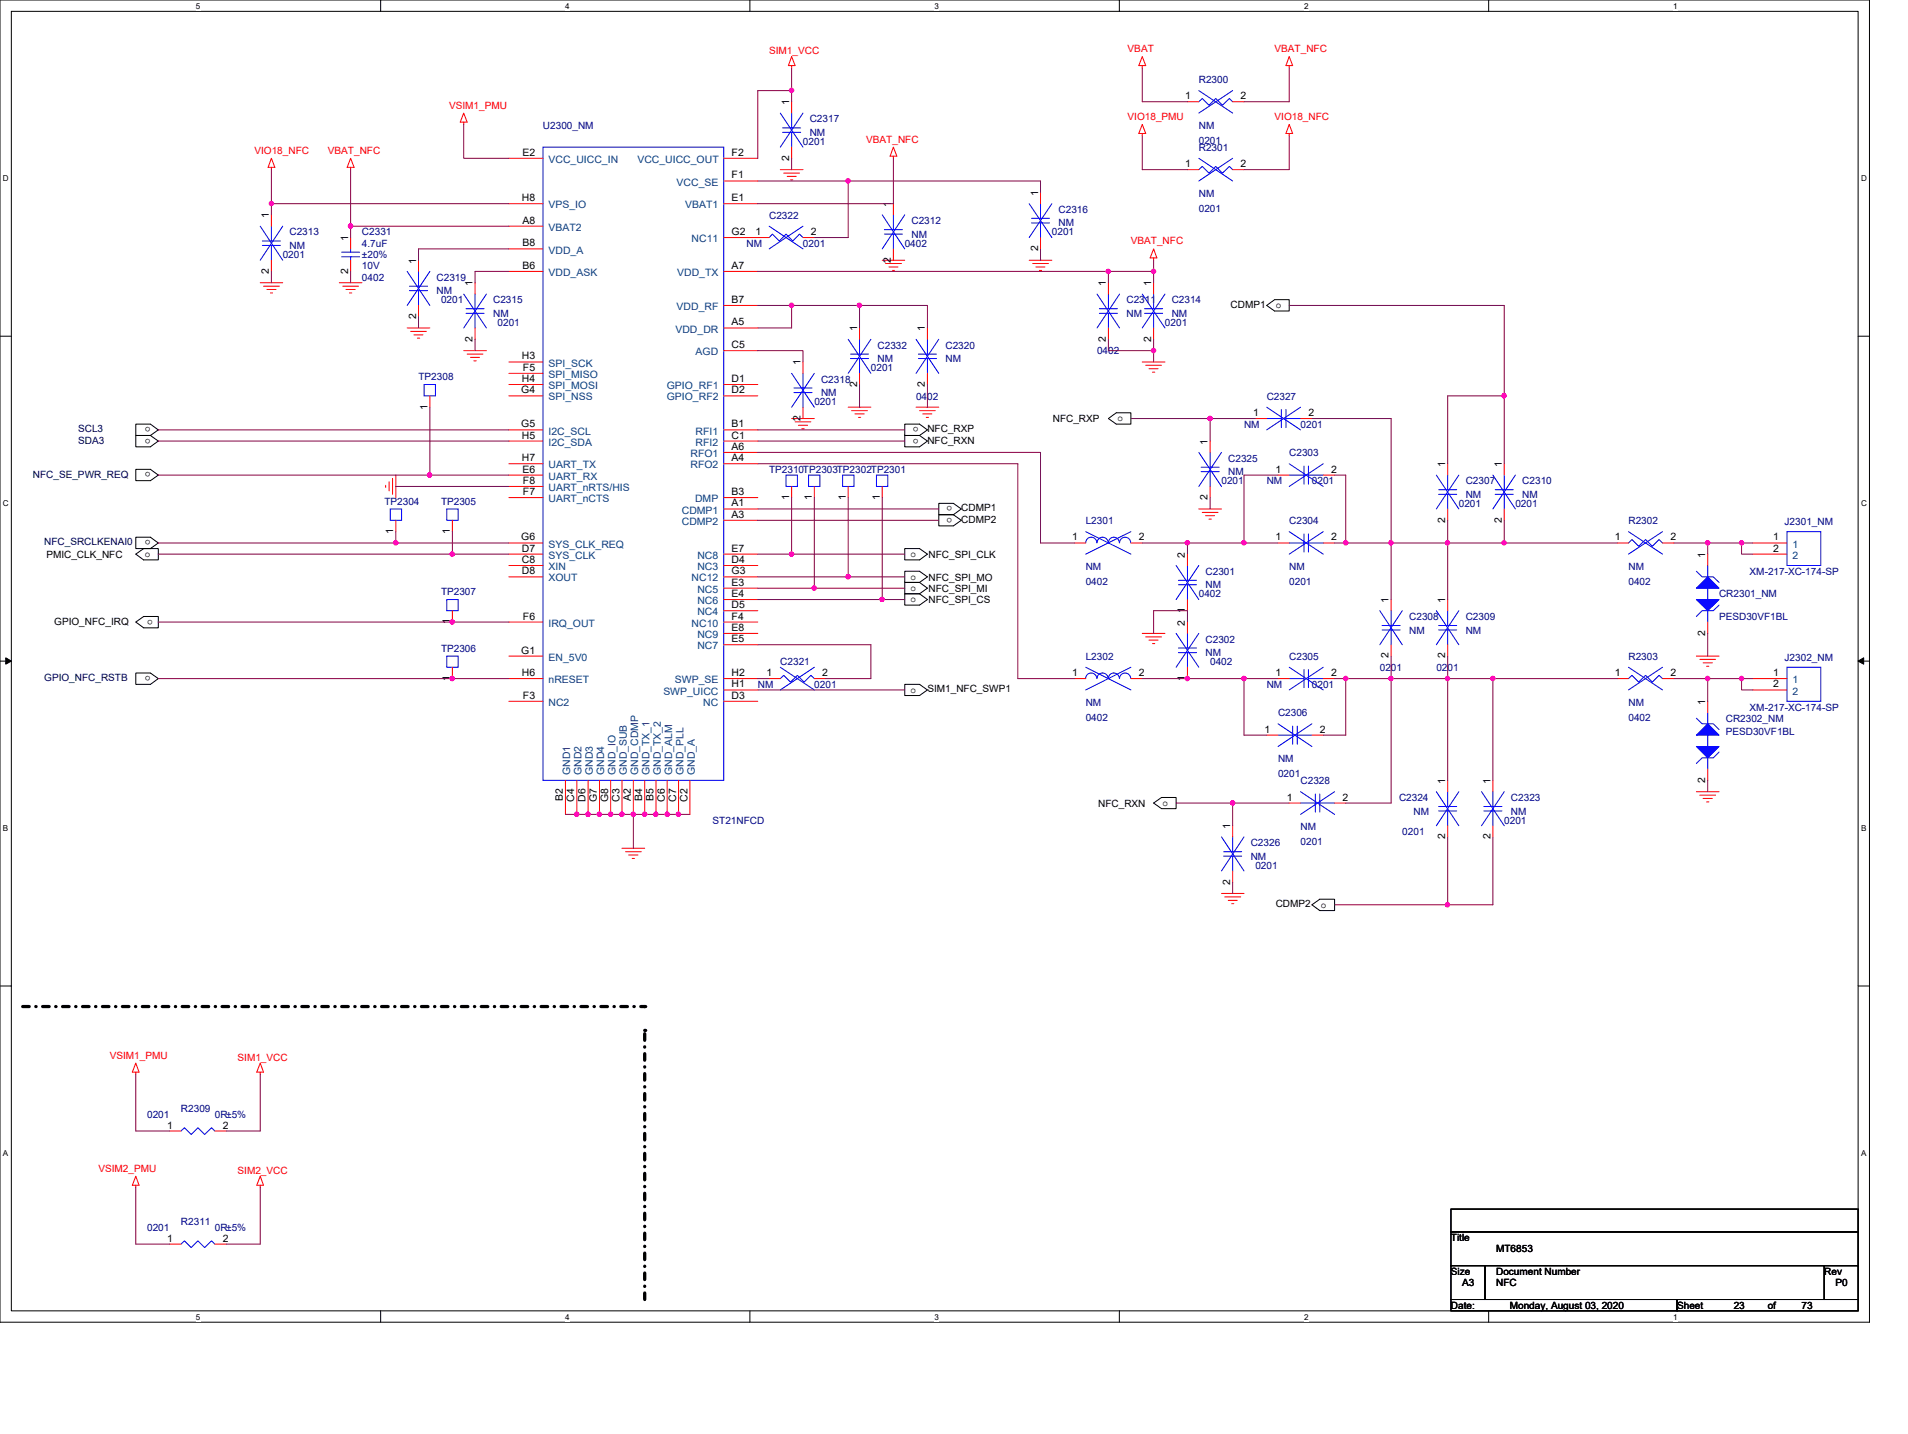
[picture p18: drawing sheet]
<svg xmlns="http://www.w3.org/2000/svg" width="210mm" height="158mm" viewBox="0 0 210 158" stroke-linecap="round" stroke-linejoin="round" font-family="sans-serif">
<defs><g id="words">
<g font-size="1.1" fill="#f00">
<text x="84.6" y="6">SIM1_VCC</text>
<text x="124.1" y="5.8">VBAT</text>
<text x="140.3" y="5.8">VBAT_NFC</text>
<text x="49.4" y="12">VSIM1_PMU</text>
<text x="28" y="17">VIO18_NFC</text>
<text x="36.1" y="17">VBAT_NFC</text>
<text x="95.3" y="15.7">VBAT_NFC</text>
<text x="124.1" y="13.2">VIO18_PMU</text>
<text x="140.3" y="13.2">VIO18_NFC</text>
<text x="124.5" y="26.9">VBAT_NFC</text>
<text x="12.1" y="116.5">VSIM1_PMU</text>
<text x="26.1" y="116.8">SIM1_VCC</text>
<text x="10.8" y="129">VSIM2_PMU</text>
<text x="26.1" y="129.2">SIM2_VCC</text>
</g>
<g font-size="1.1">
<text x="86.8" y="11.6" transform="rotate(-90 86.8 11.6)">1</text>
<text x="130.4" y="10.9">1</text>
<text x="136.5" y="10.9">2</text>
<text x="57.5" y="17.1">E2</text>
<text x="80.5" y="17.1">F2</text>
<text x="86.8" y="17.7" transform="rotate(-90 86.8 17.7)">2</text>
<text x="57.4" y="22.1">H8</text>
<text x="80.5" y="22.1">E1</text>
<text x="80.5" y="19.6">F1</text>
<text x="98" y="22.8" transform="rotate(-90 98 22.8)">1</text>
<text x="114.2" y="21.5" transform="rotate(-90 114.2 21.5)">1</text>
<text x="130.4" y="18.4">1</text>
<text x="136.5" y="18.4">2</text>
<text x="29.6" y="24" transform="rotate(-90 29.6 24)">1</text>
<text x="38.3" y="26.5" transform="rotate(-90 38.3 26.5)">1</text>
<text x="45.8" y="29" transform="rotate(-90 45.8 29)">1</text>
<text x="57.5" y="24.6">A8</text>
<text x="57.5" y="29.6">B6</text>
<text x="57.5" y="27.1">B8</text>
<text x="80.5" y="25.9">G2</text>
<text x="80.5" y="29.6">A7</text>
<text x="83.1" y="25.9">1</text>
<text x="89.2" y="25.9">2</text>
<text x="98" y="28.9" transform="rotate(-90 98 28.9)">2</text>
<text x="114.2" y="27.6" transform="rotate(-90 114.2 27.6)">2</text>
<text x="29.6" y="30.1" transform="rotate(-90 29.6 30.1)">2</text>
<text x="38.3" y="30.1" transform="rotate(-90 38.3 30.1)">2</text>
<text x="45.8" y="35.1" transform="rotate(-90 45.8 35.1)">2</text>
<text x="52" y="31.5" transform="rotate(-90 52 31.5)">1</text>
<text x="80.5" y="35.8">A5</text>
<text x="80.5" y="33.3">B7</text>
<text x="121.7" y="31.5" transform="rotate(-90 121.7 31.5)">1</text>
<text x="126.7" y="31.5" transform="rotate(-90 126.7 31.5)">1</text>
<text x="135.4" y="33.9">CDMP1</text>
<text x="140.4" y="33.9">o</text>
<text x="52" y="37.6" transform="rotate(-90 52 37.6)">2</text>
<text x="57.4" y="39.6">H3</text>
<text x="57.6" y="40.8">F5</text>
<text x="80.5" y="38.3">C5</text>
<text x="88.1" y="40.2" transform="rotate(-90 88.1 40.2)">1</text>
<text x="94.3" y="36.5" transform="rotate(-90 94.3 36.5)">1</text>
<text x="101.8" y="36.5" transform="rotate(-90 101.8 36.5)">1</text>
<text x="121.7" y="37.6" transform="rotate(-90 121.7 37.6)">2</text>
<text x="126.7" y="37.6" transform="rotate(-90 126.7 37.6)">2</text>
<text x="16.6" y="47" transform="rotate(-180 16.6 47)">o</text>
<text x="47" y="45.1" transform="rotate(-90 47 45.1)">1</text>
<text x="57.4" y="43.3">G4</text>
<text x="57.4" y="47">G5</text>
<text x="57.4" y="42">H4</text>
<text x="80.5" y="47">B1</text>
<text x="80.5" y="42">D1</text>
<text x="80.5" y="43.3">D2</text>
<text x="88.1" y="46.3" transform="rotate(-90 88.1 46.3)">2</text>
<text x="94.3" y="42.6" transform="rotate(-90 94.3 42.6)">2</text>
<text x="101.1" y="47" transform="rotate(-180 101.1 47)">o</text>
<text x="101.8" y="42.6" transform="rotate(-90 101.8 42.6)">2</text>
<text x="102.1" y="47.6">NFC_RXP</text>
<text x="115.9" y="46.4">NFC_RXP</text>
<text x="123" y="46.3">o</text>
<text x="137.9" y="45.8">1</text>
<text x="144" y="45.8">2</text>
<text x="16.6" y="48.3" transform="rotate(-180 16.6 48.3)">o</text>
<text x="16.6" y="52" transform="rotate(-180 16.6 52)">o</text>
<text x="57.4" y="48.3">H5</text>
<text x="57.4" y="50.8">H7</text>
<text x="57.5" y="52">E6</text>
<text x="57.6" y="53.3">F8</text>
<text x="80.5" y="48.3">C1</text>
<text x="80.5" y="50.8">A4</text>
<text x="80.5" y="49.5">A6</text>
<text x="101.1" y="48.3" transform="rotate(-180 101.1 48.3)">o</text>
<text x="102.1" y="48.8">NFC_RXN</text>
<text x="132.9" y="48.9" transform="rotate(-90 132.9 48.9)">1</text>
<text x="140.4" y="52">1</text>
<text x="146.5" y="52">2</text>
<text x="159" y="51.4" transform="rotate(-90 159 51.4)">1</text>
<text x="165.3" y="51.4" transform="rotate(-90 165.3 51.4)">1</text>
<text x="16.6" y="59.5" transform="rotate(-180 16.6 59.5)">o</text>
<text x="43.3" y="58.8" transform="rotate(-90 43.3 58.8)">1</text>
<text x="49.5" y="58.8" transform="rotate(-90 49.5 58.8)">1</text>
<text x="57.4" y="59.5">G6</text>
<text x="57.6" y="54.5">F7</text>
<text x="80.5" y="54.5">B3</text>
<text x="80.5" y="55.7">A1</text>
<text x="80.5" y="57">A3</text>
<text x="86.8" y="55" transform="rotate(-90 86.8 55)">1</text>
<text x="89.3" y="55" transform="rotate(-90 89.3 55)">1</text>
<text x="93.1" y="55" transform="rotate(-90 93.1 55)">1</text>
<text x="96.8" y="55" transform="rotate(-90 96.8 55)">1</text>
<text x="104.8" y="55.7" transform="rotate(-180 104.8 55.7)">o</text>
<text x="104.8" y="57" transform="rotate(-180 104.8 57)">o</text>
<text x="105.8" y="56.3">CDMP1</text>
<text x="105.8" y="57.5">CDMP2</text>
<text x="118" y="59.5">1</text>
<text x="125.3" y="59.5">2</text>
<text x="132.9" y="55" transform="rotate(-90 132.9 55)">2</text>
<text x="140.4" y="59.5">1</text>
<text x="146.5" y="59.5">2</text>
<text x="159" y="57.5" transform="rotate(-90 159 57.5)">2</text>
<text x="165.3" y="57.5" transform="rotate(-90 165.3 57.5)">2</text>
<text x="177.7" y="59.5">1</text>
<text x="183.8" y="59.5">2</text>
<text x="195.2" y="59.5">1</text>
<text x="5.1" y="61.4">PMIC_CLK_NFC</text>
<text x="15.9" y="61.3">o</text>
<text x="57.4" y="62">C8</text>
<text x="57.4" y="60.7">D7</text>
<text x="57.4" y="63.2">D8</text>
<text x="80.5" y="62">D4</text>
<text x="80.5" y="64.5">E3</text>
<text x="80.5" y="65.7">E4</text>
<text x="80.5" y="60.7">E7</text>
<text x="80.5" y="63.2">G3</text>
<text x="100.2" y="61.3">o</text>
<text x="100.2" y="65">o</text>
<text x="100.2" y="63.8">o</text>
<text x="102.2" y="61.4">NFC_SPI_CLK</text>
<text x="102.2" y="65.1">NFC_SPI_MI</text>
<text x="102.2" y="63.9">NFC_SPI_MO</text>
<text x="130.4" y="61.4" transform="rotate(-90 130.4 61.4)">2</text>
<text x="187.7" y="61.4" transform="rotate(-90 187.7 61.4)">1</text>
<text x="195.2" y="60.7">2</text>
<text x="6" y="68.7">GPIO_NFC_IRQ</text>
<text x="16.8" y="68.2" transform="rotate(-180 16.8 68.2)">o</text>
<text x="49.5" y="68.7" transform="rotate(-90 49.5 68.7)">1</text>
<text x="57.4" y="71.9">G1</text>
<text x="57.6" y="68.2">F6</text>
<text x="80.5" y="66.9">D5</text>
<text x="80.5" y="70.7">E5</text>
<text x="80.5" y="69.4">E8</text>
<text x="80.5" y="68.2">F4</text>
<text x="100.2" y="66.3">o</text>
<text x="102.2" y="66.4">NFC_SPI_CS</text>
<text x="130.4" y="68.8" transform="rotate(-90 130.4 68.8)">2</text>
<text x="130.4" y="67.5" transform="rotate(-90 130.4 67.5)">1</text>
<text x="152.8" y="66.3" transform="rotate(-90 152.8 66.3)">1</text>
<text x="159" y="66.3" transform="rotate(-90 159 66.3)">1</text>
<text x="187.7" y="70" transform="rotate(-90 187.7 70)">2</text>
<text x="16.6" y="74.4" transform="rotate(-180 16.6 74.4)">o</text>
<text x="49.5" y="74.9" transform="rotate(-90 49.5 74.9)">1</text>
<text x="57.4" y="74.4">H6</text>
<text x="57.6" y="76.9">F3</text>
<text x="80.5" y="76.9">D3</text>
<text x="80.5" y="75.6">H1</text>
<text x="80.5" y="74.4">H2</text>
<text x="84.4" y="74.4">1</text>
<text x="90.5" y="74.4">2</text>
<text x="100.2" y="76.2">o</text>
<text x="102.1" y="76.2">SIM1_NFC_SWP1</text>
<text x="118" y="74.4">1</text>
<text x="125.3" y="74.4">2</text>
<text x="130.4" y="74.9" transform="rotate(-90 130.4 74.9)">1</text>
<text x="140.4" y="74.4">1</text>
<text x="146.5" y="74.4">2</text>
<text x="152.8" y="72.5" transform="rotate(-90 152.8 72.5)">2</text>
<text x="159" y="72.5" transform="rotate(-90 159 72.5)">2</text>
<text x="177.7" y="74.4">1</text>
<text x="183.8" y="74.4">2</text>
<text x="187.7" y="77.6" transform="rotate(-90 187.7 77.6)">1</text>
<text x="195.2" y="74.4">1</text>
<text x="195.2" y="75.6">2</text>
<text x="139.1" y="80.6">1</text>
<text x="145.2" y="80.6">2</text>
<text x="62" y="88.1" transform="rotate(-90 62 88.1)">B2</text>
<text x="63.2" y="88.2" transform="rotate(-90 63.2 88.2)">C4</text>
<text x="64.5" y="88.2" transform="rotate(-90 64.5 88.2)">D6</text>
<text x="65.7" y="88.3" transform="rotate(-90 65.7 88.3)">G7</text>
<text x="66.9" y="88.3" transform="rotate(-90 66.9 88.3)">G8</text>
<text x="68.2" y="88.2" transform="rotate(-90 68.2 88.2)">C3</text>
<text x="69.4" y="88.1" transform="rotate(-90 69.4 88.1)">A2</text>
<text x="70.7" y="88.1" transform="rotate(-90 70.7 88.1)">B4</text>
<text x="71.9" y="88.1" transform="rotate(-90 71.9 88.1)">B5</text>
<text x="73.2" y="88.2" transform="rotate(-90 73.2 88.2)">C6</text>
<text x="74.4" y="88.2" transform="rotate(-90 74.4 88.2)">C7</text>
<text x="75.6" y="88.2" transform="rotate(-90 75.6 88.2)">C2</text>
<text x="120.9" y="88.8">NFC_RXN</text>
<text x="128" y="88.7">o</text>
<text x="141.6" y="88.1">1</text>
<text x="147.7" y="88.1">2</text>
<text x="159" y="86.3" transform="rotate(-90 159 86.3)">1</text>
<text x="164" y="86.3" transform="rotate(-90 164 86.3)">1</text>
<text x="187.7" y="86.1" transform="rotate(-90 187.7 86.1)">2</text>
<text x="135.4" y="91.2" transform="rotate(-90 135.4 91.2)">1</text>
<text x="159" y="92.4" transform="rotate(-90 159 92.4)">2</text>
<text x="164" y="92.4" transform="rotate(-90 164 92.4)">2</text>
<text x="135.4" y="97.3" transform="rotate(-90 135.4 97.3)">2</text>
<text x="140.4" y="99.8">CDMP2</text>
<text x="145.4" y="99.9">o</text>
<text x="18.4" y="124.2">1</text>
<text x="24.5" y="124.2">2</text>
<text x="18.4" y="136.6">1</text>
<text x="24.5" y="136.6">2</text>
<text x="159.7" y="136.6">Title</text>
<text x="164.7" y="137.8">MT6853</text>
<text x="159.7" y="140.3">Size</text>
<text x="160.9" y="141.5">A3</text>
<text x="164.7" y="140.3">Document Number</text>
<text x="164.7" y="141.5">NFC</text>
<text x="200.8" y="140.3">Rev</text>
<text x="202" y="141.5">P0</text>
<text x="159.7" y="144">Date:</text>
<text x="166.2" y="144">Monday, August 03, 2020</text>
<text x="184.6" y="144">Sheet</text>
<text x="190.8" y="144">23</text>
<text x="194.5" y="144">of</text>
<text x="198.3" y="144">73</text>
</g>
<g font-size="1.1" fill="#000080">
<text x="131.9" y="9.1">R2300</text>
<text x="59.8" y="14.2">U2300_NM</text>
<text x="88.4" y="16">0201</text>
<text x="89.1" y="13.5">C2317</text>
<text x="89.1" y="15">NM</text>
<text x="131.9" y="14.2">NM</text>
<text x="131.9" y="15.8">0201</text>
<text x="131.9" y="16.6">R2301</text>
<text x="116.5" y="23.4">C2316</text>
<text x="131.9" y="21.7">NM</text>
<text x="131.9" y="23.3">0201</text>
<text x="31.1" y="28.4">0201</text>
<text x="31.9" y="25.9">C2313</text>
<text x="31.9" y="27.4">NM</text>
<text x="39.8" y="25.9">C2331</text>
<text x="39.8" y="27.2">4.7uF</text>
<text x="39.8" y="29.7">10V</text>
<text x="39.8" y="28.4">±20%</text>
<text x="82.1" y="27.2">NM</text>
<text x="84.6" y="24">C2322</text>
<text x="88.4" y="27.2">0201</text>
<text x="99.6" y="27.2">0402</text>
<text x="100.3" y="24.7">C2312</text>
<text x="100.3" y="26.2">NM</text>
<text x="115.8" y="25.9">0201</text>
<text x="116.5" y="24.9">NM</text>
<text x="39.8" y="30.9">0402</text>
<text x="48" y="30.9">C2319</text>
<text x="48" y="32.4">NM</text>
<text x="48.5" y="33.4">0201</text>
<text x="54.3" y="33.4">C2315</text>
<text x="54.3" y="34.9">NM</text>
<text x="54.8" y="35.9">0201</text>
<text x="124" y="33.4">C2311</text>
<text x="124" y="34.9">NM</text>
<text x="128.2" y="35.9">0201</text>
<text x="128.9" y="33.4">C2314</text>
<text x="128.9" y="34.9">NM</text>
<text x="46.1" y="41.8">TP2308</text>
<text x="95.8" y="40.9">0201</text>
<text x="96.6" y="38.4">C2332</text>
<text x="96.6" y="39.9">NM</text>
<text x="104.1" y="38.4">C2320</text>
<text x="104.1" y="39.9">NM</text>
<text x="120.7" y="39">0402</text>
<text x="89.6" y="44.6">0201</text>
<text x="90.4" y="42.1">C2318</text>
<text x="90.4" y="43.6">NM</text>
<text x="100.8" y="44">0402</text>
<text x="136.9" y="47.1">NM</text>
<text x="139.4" y="44">C2327</text>
<text x="143.1" y="47.1">0201</text>
<text x="84.6" y="52">TP2310TP2303TP2302TP2301</text>
<text x="134.4" y="53.3">0201</text>
<text x="135.2" y="50.8">C2325</text>
<text x="135.2" y="52.3">NM</text>
<text x="139.4" y="53.3">NM</text>
<text x="141.9" y="50.2">C2303</text>
<text x="144.4" y="53.3">0201</text>
<text x="161.3" y="53.3">C2307</text>
<text x="167.5" y="53.3">C2310</text>
<text x="42.3" y="55.5">TP2304</text>
<text x="48.5" y="55.5">TP2305</text>
<text x="119.5" y="57.7">L2301</text>
<text x="141.9" y="57.7">C2304</text>
<text x="160.5" y="55.8">0201</text>
<text x="161.3" y="54.8">NM</text>
<text x="166.8" y="55.8">0201</text>
<text x="167.5" y="54.8">NM</text>
<text x="179.2" y="57.7">R2302</text>
<text x="196.4" y="57.8">J2301_NM</text>
<text x="48.5" y="65.5">TP2307</text>
<text x="119.5" y="62.8">NM</text>
<text x="119.5" y="64.4">0402</text>
<text x="131.9" y="65.7">0402</text>
<text x="132.7" y="63.2">C2301</text>
<text x="132.7" y="64.7">NM</text>
<text x="141.9" y="62.8">NM</text>
<text x="141.9" y="64.4">0201</text>
<text x="179.2" y="62.8">NM</text>
<text x="179.2" y="64.4">0402</text>
<text x="189.2" y="65.7">CR2301_NM</text>
<text x="192.6" y="63.2">XM-217-XC-174-SP</text>
<text x="48.5" y="71.7">TP2306</text>
<text x="132.7" y="70.7">C2302</text>
<text x="155.1" y="68.2">C2308</text>
<text x="155.1" y="69.7">NM</text>
<text x="161.3" y="68.2">C2309</text>
<text x="161.3" y="69.7">NM</text>
<text x="189.2" y="68.2">PESD30VF1BL</text>
<text x="83.4" y="75.7">NM</text>
<text x="85.9" y="73.2">C2321</text>
<text x="89.6" y="75.7">0201</text>
<text x="119.5" y="72.6">L2302</text>
<text x="119.5" y="77.7">NM</text>
<text x="132.7" y="72.2">NM</text>
<text x="133.2" y="73.2">0402</text>
<text x="139.4" y="75.7">NM</text>
<text x="141.9" y="72.6">C2305</text>
<text x="144.4" y="75.7">0201</text>
<text x="151.8" y="73.8">0201</text>
<text x="158.1" y="73.8">0201</text>
<text x="179.2" y="72.6">R2303</text>
<text x="179.2" y="77.7">NM</text>
<text x="196.4" y="72.7">J2302_NM</text>
<text x="119.5" y="79.3">0402</text>
<text x="140.7" y="78.8">C2306</text>
<text x="140.7" y="83.9">NM</text>
<text x="179.2" y="79.3">0402</text>
<text x="189.9" y="79.4">CR2302_NM</text>
<text x="189.9" y="80.9">PESD30VF1BL</text>
<text x="192.6" y="78.2">XM-217-XC-174-SP</text>
<text x="140.7" y="85.5">0201</text>
<text x="143.1" y="86.3">C2328</text>
<text x="154" y="88.1">C2324</text>
<text x="155.6" y="89.6">NM</text>
<text x="166.3" y="88.1">C2323</text>
<text x="166.3" y="89.6">NM</text>
<text x="78.4" y="90.6">ST21NFCD</text>
<text x="137.6" y="93.1">C2326</text>
<text x="137.6" y="94.6">NM</text>
<text x="138.2" y="95.6">0201</text>
<text x="143.1" y="91.4">NM</text>
<text x="143.1" y="93">0201</text>
<text x="154.3" y="91.9">0201</text>
<text x="165.5" y="90.6">0201</text>
<text x="16.2" y="123">0201</text>
<text x="19.9" y="122.4">R2309</text>
<text x="23.6" y="123">0R±5%</text>
<text x="16.2" y="135.4">0201</text>
<text x="19.9" y="134.8">R2311</text>
<text x="23.6" y="135.4">0R±5%</text>
</g>
<g font-size="1.1" fill="#004080">
<text x="60.4" y="17.9">VCC_UICC_IN</text>
<text x="70.1" y="17.9">VCC_UICC_OUT</text>
<text x="60.4" y="22.9">VPS_IO</text>
<text x="74.5" y="20.4">VCC_SE</text>
<text x="75.4" y="22.9">VBAT1</text>
<text x="60.4" y="25.4">VBAT2</text>
<text x="60.4" y="27.9">VDD_A</text>
<text x="76.1" y="26.6">NC11</text>
<text x="60.4" y="30.4">VDD_ASK</text>
<text x="74.5" y="34.1">VDD_RF</text>
<text x="74.5" y="30.4">VDD_TX</text>
<text x="60.4" y="41.6">SPI_MISO</text>
<text x="60.4" y="40.3">SPI_SCK</text>
<text x="74.3" y="36.6">VDD_DR</text>
<text x="76.6" y="39.1">AGD</text>
<text x="60.4" y="44.1">SPI_NSS</text>
<text x="60.4" y="47.8">I2C_SCL</text>
<text x="60.4" y="42.8">SPI_MOSI</text>
<text x="73.4" y="42.8">GPIO_RF1</text>
<text x="73.4" y="44.1">GPIO_RF2</text>
<text x="76.6" y="47.8">RFI1</text>
<text x="60.4" y="52.8">UART_RX</text>
<text x="60.4" y="49">I2C_SDA</text>
<text x="60.4" y="51.5">UART_TX</text>
<text x="76" y="51.5">RFO2</text>
<text x="76" y="50.3">RFO1</text>
<text x="76.6" y="49">RFI2</text>
<text x="60.4" y="55.3">UART_nCTS</text>
<text x="60.4" y="54">UART_nRTS/HIS</text>
<text x="75" y="56.5">CDMP1</text>
<text x="75" y="57.8">CDMP2</text>
<text x="76.5" y="55.3">DMP</text>
<text x="60.4" y="62.7">XIN</text>
<text x="60.4" y="61.5">SYS_CLK</text>
<text x="60.4" y="64">XOUT</text>
<text x="60.4" y="60.3">SYS_CLK_REQ</text>
<text x="76.1" y="64">NC12</text>
<text x="76.8" y="62.7">NC3</text>
<text x="76.8" y="65.2">NC5</text>
<text x="76.8" y="61.5">NC8</text>
<text x="197.3" y="60.3">1</text>
<text x="197.3" y="61.5">2</text>
<text x="60.4" y="69">IRQ_OUT</text>
<text x="76.1" y="69">NC10</text>
<text x="76.8" y="67.7">NC4</text>
<text x="76.8" y="66.5">NC6</text>
<text x="76.8" y="71.5">NC7</text>
<text x="76.8" y="70.2">NC9</text>
<text x="60.4" y="77.7">NC2</text>
<text x="60.4" y="72.7">EN_5V0</text>
<text x="60.4" y="75.2">nRESET</text>
<text x="73" y="76.4">SWP_UICC</text>
<text x="74.3" y="75.2">SWP_SE</text>
<text x="77.4" y="77.7">NC</text>
<text x="197.3" y="75.2">1</text>
<text x="197.3" y="76.4">2</text>
<text x="62.8" y="85.3" transform="rotate(-90 62.8 85.3)">GND1</text>
<text x="64" y="85.3" transform="rotate(-90 64 85.3)">GND2</text>
<text x="65.3" y="85.3" transform="rotate(-90 65.3 85.3)">GND3</text>
<text x="66.5" y="85.3" transform="rotate(-90 66.5 85.3)">GND4</text>
<text x="67.7" y="85.3" transform="rotate(-90 67.7 85.3)">GND_IO</text>
<text x="69" y="85.3" transform="rotate(-90 69 85.3)">GND_SUB</text>
<text x="70.2" y="85.3" transform="rotate(-90 70.2 85.3)">GND_CDMP</text>
<text x="71.5" y="85.3" transform="rotate(-90 71.5 85.3)">GND_TX_1</text>
<text x="72.7" y="85.3" transform="rotate(-90 72.7 85.3)">GND_TX_2</text>
<text x="74" y="85.3" transform="rotate(-90 74 85.3)">GND_ALM</text>
<text x="75.2" y="85.3" transform="rotate(-90 75.2 85.3)">GND_PLL</text>
<text x="76.5" y="85.3" transform="rotate(-90 76.5 85.3)">GND_A</text>
</g>
<g font-size="1.1" fill="#000040">
<text x="8.6" y="47.6">SCL3</text>
<text x="3.6" y="52.6">NFC_SE_PWR_REQ</text>
<text x="8.6" y="48.8">SDA3</text>
<text x="4.9" y="60">NFC_SRCLKENAI0</text>
<text x="4.9" y="75">GPIO_NFC_RSTB</text>
</g>
<g font-size=".9">
<text x="21.6" y="1">5</text>
<text x="62.2" y="1">4</text>
<text x="102.8" y="1">3</text>
<text x="143.5" y="1">2</text>
<text x="184.1" y="1">1</text>
<text x=".3" y="19.9">D</text>
<text x="204.8" y="19.9">D</text>
<text x=".3" y="55.7">C</text>
<text x="204.8" y="55.7">C</text>
<text x=".3" y="91.4">B</text>
<text x="204.8" y="91.4">B</text>
<text x=".3" y="127.2">A</text>
<text x="204.8" y="127.2">A</text>
<text x="21.6" y="145.2">5</text>
<text x="62.2" y="145.2">4</text>
<text x="102.8" y="145.2">3</text>
<text x="143.5" y="145.2">2</text>
<text x="184.1" y="145.2">1</text>
</g>
</g></defs>
<path d="M0 0h205.7v145.5h-205.7zM1.2 1.2h203.3v143.1h-203.3z" fill="none" stroke="#000" stroke-width=".11"/>
<g fill="#fff">
<path d="M21.6 .1h.5v1h-.5z"/>
<path d="M21.6 144.4h.5v1h-.5z"/>
</g>
<path d="M41.9 0v1.2M41.9 144.3v1.2" fill="none" stroke="#000" stroke-width=".11"/>
<g fill="#fff">
<path d="M62.2 .1h.5v1h-.5z"/>
<path d="M62.2 144.4h.5v1h-.5z"/>
</g>
<path d="M82.5 0v1.2M82.5 144.3v1.2" fill="none" stroke="#000" stroke-width=".11"/>
<g fill="#fff">
<path d="M102.8 .1h.5v1h-.5z"/>
<path d="M102.8 144.4h.5v1h-.5z"/>
</g>
<path d="M123.2 0v1.2M123.2 144.3v1.2" fill="none" stroke="#000" stroke-width=".11"/>
<g fill="#fff">
<path d="M143.5 .1h.5v1h-.5z"/>
<path d="M143.5 144.4h.5v1h-.5z"/>
</g>
<path d="M163.8 0v1.2M163.8 144.3v1.2" fill="none" stroke="#000" stroke-width=".11"/>
<g fill="#fff">
<path d="M184.1 .1h.5v1h-.5z"/>
<path d="M184.1 144.4h.5v1h-.5z"/>
<path d="M.3 19.1h.7v1h-.7z"/>
<path d="M204.8 19.1h.6v1h-.6z"/>
<path d="M.3 54.9h.7v1h-.7z"/>
<path d="M204.8 54.9h.6v1h-.6z"/>
</g>
<path d="M0 37h1.2M204.5 37h1.2" fill="none" stroke="#000" stroke-width=".11"/>
<g fill="#fff">
<path d="M.3 90.6h.6v1h-.6z"/>
<path d="M204.8 90.6h.6v1h-.6z"/>
</g>
<path d="M0 72.7h1.2M204.5 72.7h1.2" fill="none" stroke="#000" stroke-width=".11"/>
<path d="M.6 72.4l.6 .3-.6 .4zM204.5 72.7l.6-.3v.7z" fill="#000" stroke="#000" stroke-width=".11"/>
<g fill="#fff">
<path d="M.3 126.4h.6v1h-.6z"/>
<path d="M204.8 126.4h.6v1h-.6z"/>
</g>
<g fill="none" stroke="#000" stroke-width=".11">
<path d="M139.4 33.6l.9-.6h1.6v1.2h-1.6zM14.9 47.9h1.7l.8 .6-.8 .7h-1.7zM14.9 46.7h1.7l.8 .6-.8 .6h-1.7zM14.9 59.1h1.7l.8 .7-.8 .6h-1.7zM14.9 51.6h1.7l.8 .7-.8 .6h-1.7zM99.6 47.9h1.6l.9 .6-.9 .7h-1.6zM99.6 46.7h1.6l.9 .6-.9 .6h-1.6zM103.3 55.4h1.6l.9 .6-.9 .6h-1.6zM103.3 56.6h1.6l.9 .7-.9 .6h-1.6zM122 46.1l.9-.7h1.6v1.3h-1.6zM14.9 61l.9-.6h1.6v1.2h-1.6zM14.9 68.5l.9-.7h1.6v1.3h-1.6z"/>
<path d="M14.9 74.1h1.7l.8 .6-.8 .6h-1.7zM99.6 60.4h1.6l.9 .6-.9 .6h-1.6zM99.6 62.9h1.6l.9 .6-.9 .6h-1.6zM99.6 65.3h1.6l.9 .7-.9 .6h-1.6zM99.6 75.3h1.6l.9 .6-.9 .6h-1.6zM101.2 64.1l.9 .6-.9 .6M101.2 64.1h-1.6v1.2h1.6M127 88.4l.8-.6h1.6v1.2h-1.6zM144.4 99.6l.8-.6h1.7v1.2h-1.7zM0 108.5h1.2M204.5 108.5h1.2M159.7 133.1h44.8v2.5h-44.8z"/>
<path d="M159.7 135.6h44.8v3.7h-44.8zM159.7 139.3h3.7v3.7h-3.7zM163.4 139.3h37.4v3.7h-37.4zM200.8 139.3h3.7v3.7h-3.7zM159.7 143h24.9v1.3h-24.9zM184.6 143h19.9v1.3h-19.9z"/>
</g>
<path d="M2.5 110.8h68.5M71 110.8h.1M71 113.4h.1M71 143v-29.6" fill="none" stroke="#000" stroke-width=".36" stroke-dasharray=".7 .7 0 .7"/>
<g fill="none" stroke="#f00" stroke-width=".11">
<path d="M29.9 18.4v.3M29.9 17.4l.3 1h-.7zM38.6 17.4l.4 1h-.8zM38.6 18.4v.3M51 12.4l.4 1h-.7zM51 13.4v.3M56 17.4h3.8M79.7 19.9h3.7M79.7 17.4h3.7M85.9 18.7h2.5M86.3 19h1.7M86.6 19.4h1"/>
<path d="M87 19.8h.2M87.1 6.2l.4 1h-.7zM87.1 7.2v.3M87.1 11.2v1.2M87.1 16.2v1.2M98.3 17.2v.2M98.3 16.2l.4 1h-.7zM125.7 7.2v.3M125.7 6.2l.4 1h-.8zM125.7 14.7v.2M125.7 13.7l.4 1h-.8zM130.7 11.2h1.2"/>
<path d="M130.7 18.7h1.2M135.7 11.2h1.2M135.7 18.7h1.2M141.9 7.2v.3M141.9 14.7v.2M141.9 6.2l.4 1h-.8zM141.9 13.7l.4 1h-.8zM28.6 31.1h2.5M29 31.5h1.8M29.4 31.9h1M29.8 32.2h.2M29.9 23.6v1.3"/>
<path d="M29.9 28.6v1.3M37.3 31.1h2.5M37.7 31.5h1.8M38.1 31.9h1M38.5 32.2h.2M38.6 26.1v1.3M38.6 28.6v1.3M44.8 36.1h2.5M45.2 36.5h1.7M45.6 36.9h.9M45.9 37.2h.3M46.1 28.6v1.3"/>
<path d="M46.1 33.6v1.3M51 38.6h2.5M51.4 39h1.7M51.8 39.3h1M52.2 39.7h.2M52.3 31.1v1.3M52.3 36.1v1.2M56 24.9h3.8M56 29.9h3.8M56 27.4h3.8M56 39.8h3.8M56 22.4h3.8"/>
<path d="M79.7 36.1h3.7M79.7 29.9h3.7M79.7 33.6h3.7M79.7 38.6h3.7M79.7 22.4h3.7M79.7 26.1h4.9M88.4 39.8v1.3M88.4 26.1h1.2M94.6 36.1v1.2M97.1 28.6h2.5M97.5 29h1.7M97.8 29.4h1"/>
<path d="M98.2 29.8h.2M98.3 22.4v1.2M98.3 27.4v1.2M102.1 36.1v1.2M113.3 28.6h2.5M113.6 29h1.8M114 29.4h1M114.4 29.8h.2M114.5 21.2v1.2M114.5 26.1v1.3M122 31.1v1.3M122 36.1v1.2"/>
<path d="M125.7 39.8h2.5M127 31.1v1.3M127 36.1v1.2M127 28.4v.2M127 27.4l.3 1h-.7zM42.4 53.4v.2M42.8 53v1M43.2 52.6v1.8M43.6 52.3v2.5M43.6 57.3v1.2M47.3 43.6v1.2M49.8 57.3v1.2"/>
<path d="M56 52.3h3.8M56 41.1h3.8M56 54.8h3.8M56 53.5h3.8M56 43.6h3.8M56 47.3h3.8M56 59.8h3.8M56 42.3h3.8M56 48.5h3.8M56 51h3.8M79.7 56h3.7M79.7 57.3h3.7"/>
<path d="M79.7 51h3.7M79.7 49.8h3.7M79.7 47.3h3.7M79.7 54.8h3.7M79.7 48.5h3.7M79.7 42.3h3.7M79.7 43.6h3.7M87.1 46.1h2.5M87.1 53.5v1.3M87.5 46.4h1.7M87.9 46.8h1M88.2 47.2h.3"/>
<path d="M88.4 44.8v1.3M89.6 53.5v1.3M93.3 44.8h2.5M93.3 53.5v1.3M93.7 45.2h1.8M94.1 45.6h1M94.5 45.9h.2M94.6 41.1v1.2M97.1 53.5v1.3M100.8 44.8h2.5M101.2 45.2h1.7M101.6 45.6h1"/>
<path d="M101.9 45.9h.3M102.1 41.1v1.2M118.2 59.8h1.3M124.5 59.8h1.2M126.1 40.2h1.7M126.4 40.6h1M126.8 41h.3M131.9 56h2.5M132.3 56.4h1.7M132.7 56.7h1M133.1 57.1h.2M133.2 48.5v1.3"/>
<path d="M133.2 53.5v1.3M138.2 46.1h1.2M140.7 52.3h1.2M140.7 59.8h1.2M143.1 46.1h1.3M145.6 52.3h1.3M145.6 59.8h1.3M159.3 51v1.3M159.3 56v1.3M165.5 51v1.3M165.5 56v1.3M178 59.8h1.2"/>
<path d="M183 59.8h1.2M192.9 59.8h3.8M49.8 73.4v1.3M49.8 67.2v1.3M56 62.2h3.8M56 61h3.8M56 63.5h3.8M56 77.2h3.8M56 68.5h3.8M56 72.2h3.8M56 74.7h3.8M79.7 77.2h3.7"/>
<path d="M79.7 62.2h3.7M79.7 67.2h3.7M79.7 64.7h3.7M79.7 66h3.7M79.7 71h3.7M79.7 61h3.7M79.7 69.7h3.7M79.7 68.5h3.7M79.7 63.5h3.7M79.7 75.9h3.7M79.7 74.7h3.7M84.6 74.7h1.3"/>
<path d="M89.6 74.7h1.3M118.2 74.7h1.3M124.5 74.7h1.2M125.7 69.7h2.5M126.1 70.1h1.7M126.4 70.4h1M126.8 70.8h.3M130.7 66v1.2M130.7 61v1.2M130.7 73.4v1.3M130.7 68.5v1.2M140.7 74.7h1.2"/>
<path d="M145.6 74.7h1.3M153.1 66v1.2M153.1 71v1.2M159.3 66v1.2M159.3 71v1.2M178 74.7h1.2M183 74.7h1.2M186.7 72.2h2.5M187.1 72.6h1.7M187.4 72.9h1M187.8 73.3h.3M187.9 77.2v1.2"/>
<path d="M187.9 61v1.2M187.9 68.5v1.2M192.9 74.7h3.8M192.9 75.9h3.8M192.9 61h3.8M62.2 85.9v3.7M63.5 85.9v3.7M64.7 85.9v3.7M66 85.9v3.7M67.2 85.9v3.7M68.5 93.3h2.5M68.5 85.9v3.7"/>
<path d="M68.8 93.7h1.8M69.2 94.1h1M69.6 94.5h.2M69.7 85.9v3.7M71 85.9v3.7M72.2 85.9v3.7M73.4 85.9v3.7M74.7 85.9v3.7M75.9 85.9v3.7M134.4 98.3h2.5M134.8 98.7h1.7M135.2 99.1h1"/>
<path d="M135.6 99.4h.2M135.7 90.9v1.2M135.7 95.8v1.3M139.4 80.9h1.3M141.9 88.4h1.2M144.4 80.9h1.2M146.9 88.4h1.2M159.3 85.9v1.2M159.3 90.9v1.2M164.3 85.9v1.2M164.3 90.9v1.2M186.7 87.1h2.5"/>
<path d="M187.1 87.5h1.7M187.4 87.9h1M187.8 88.2h.3M187.9 84.6v1.3M14.9 117l.4 1h-.7zM14.9 118v.2M28.6 117l.4 1h-.7zM28.6 118v.2M14.9 129.4l.4 1h-.7zM14.9 130.4v.3M18.7 136.9h1.2M18.7 124.5h1.2"/>
<path d="M23.6 136.9h1.3M23.6 124.5h1.3M28.6 129.4l.4 1h-.7zM28.6 130.4v.3"/>
</g>
<g fill="none" stroke="#00f" stroke-width=".11">
<path d="M59.8 16.2h19.9v69.7h-19.9zM85.9 12.4l2.5 3.8M86.1 14.1h2M86.1 14.6h2M87.1 12.4v1.7M87.1 14.6v1.6M88.4 12.4l-2.5 3.8M131.9 10l3.8 2.4M131.9 17.4l3.8 2.5M131.9 11.2l.4-.4 .8 .8 .7-.8 .7 .8 .8-.8 .4 .4M131.9 18.7l.4-.4 .8 .7 .7-.7 .7 .7 .8-.7 .4 .4M135.7 10l-3.8 2.4"/>
<path d="M135.7 17.4l-3.8 2.5M28.6 24.9l2.5 3.7M28.9 26.5h2M28.9 27h2M29.9 24.9v1.6M29.9 27v1.6M31.1 24.9l-2.5 3.7M37.6 27.7h2M37.6 28.3h2M38.6 27.4v.3M38.6 28.3v.3M44.8 29.9l2.5 3.7"/>
<path d="M45.1 31.5h2M45.1 32h2M46.1 29.9v1.6M46.1 32v1.6M47.3 29.9l-2.5 3.7M51 32.4l2.5 3.7M51.3 34h2M51.3 34.5h2M52.3 32.4v1.6M52.3 34.5v1.6M53.5 32.4l-2.5 3.7M84.6 24.9l3.8 2.5"/>
<path d="M84.6 26.1l.4-.3 .8 .7 .7-.7 .7 .7 .8-.7 .4 .3M88.4 24.9l-3.8 2.5M93.3 37.3l2.5 3.8M93.6 39h2M93.6 39.5h2M94.6 37.3v1.7M94.6 39.5v1.6M95.8 37.3l-2.5 3.8M97.1 23.6l2.5 3.8M97.3 25.3h2M97.3 25.8h2M98.3 23.6v1.7"/>
<path d="M98.3 25.8v1.6M99.6 23.6l-2.5 3.8M100.8 37.3l2.5 3.8M101.1 39h2M101.1 39.5h2M102.1 37.3v1.7M102.1 39.5v1.6M103.3 37.3l-2.5 3.8M113.3 22.4l2.5 3.7M113.5 24h2M113.5 24.5h2M114.5 22.4v1.6"/>
<path d="M114.5 24.5v1.6M115.8 22.4l-2.5 3.7M120.7 32.4l2.5 3.7M121 34h2M121 34.5h2M122 32.4v1.6M122 34.5v1.6M123.2 32.4l-2.5 3.7M125.7 32.4l2.5 3.7M126 34h2M126 34.5h2M127 32.4v1.6"/>
<path d="M127 34.5v1.6M128.2 32.4l-2.5 3.7M42.9 56h1.3v1.3h-1.3zM46.7 42.3h1.2v1.3h-1.2zM49.2 56h1.2v1.3h-1.2zM86.5 52.3h1.3v1.2h-1.3zM87.1 41.1l2.5 3.7M87.4 42.7h2M87.4 43.2h2M88.4 41.1v1.6M88.4 43.2v1.6M89 52.3h1.2v1.2h-1.2z"/>
<path d="M89.6 41.1l-2.5 3.7M92.7 52.3h1.3v1.2h-1.3zM96.5 52.3h1.2v1.2h-1.2zM119.5 58.5l5 2.5M122 59.7a.62 .62 0 0 0-.7-.6 .62 .62 0 0 0-.6 .6 .61 .61 0 0 0-.6-.6 .61 .61 0 0 0-.6 .6M123.2 59.7a.6 .6 0 0 0-.6-.6 .6 .6 0 0 0-.6 .6M124.4 59.7a.61 .61 0 0 0-.6-.6 .61 .61 0 0 0-.6 .6M124.5 58.5l-5 2.5M131.9 49.8l2.5 3.7M132.2 51.4h2M132.2 51.9h2M133.2 49.8v1.6"/>
<path d="M133.2 51.9v1.6M134.4 49.8l-2.5 3.7M139.4 46.1h1.6M139.4 44.8l3.7 2.5M141 45.1v2M141.5 45.1v2M141.5 46.1h1.6M141.9 52.3h1.6M141.9 59.8h1.6M141.9 51l3.7 2.5M141.9 58.5l3.7 2.5M143.1 44.8l-3.7 2.5"/>
<path d="M143.5 51.3v2M143.5 58.8v1.9M144 51.3v2M144 52.3h1.6M144 58.8v1.9M144 59.8h1.6M145.6 51l-3.7 2.5M145.6 58.5l-3.7 2.5M158.1 52.3l2.4 3.7M158.3 53.9h2M158.3 54.4h2M159.3 52.3v1.6"/>
<path d="M159.3 54.4v1.6M160.5 52.3l-2.4 3.7M164.3 52.3l2.5 3.7M164.5 53.9h2M164.5 54.4h2M165.5 52.3v1.6M165.5 54.4v1.6M166.8 52.3l-2.5 3.7M179.2 59.8l.4-.4 .7 .7 .8-.7 .7 .7 .8-.7 .4 .4M179.2 58.5l3.8 2.5M183 58.5l-3.8 2.5M196.7 58.5h3.7v3.7h-3.7z"/>
<path d="M49.2 72.2h1.2v1.2h-1.2zM49.2 66h1.2v1.2h-1.2zM85.9 73.4l3.7 2.5M85.9 74.7l.4-.4 .7 .8 .8-.8 .7 .8 .7-.8 .4 .4M89.6 73.4l-3.7 2.5M119.5 73.4l5 2.5M122 74.7a.63 .63 0 0 0-.7-.6 .63 .63 0 0 0-.6 .6 .61 .61 0 0 0-.6-.6 .61 .61 0 0 0-.6 .6M123.2 74.7a.6 .6 0 0 0-.6-.6 .6 .6 0 0 0-.6 .6M124.4 74.7a.61 .61 0 0 0-.6-.6 .61 .61 0 0 0-.6 .6M124.5 73.4l-5 2.5M129.4 62.2l2.5 3.8M129.4 69.7l2.5 3.7"/>
<path d="M129.7 64.3h2M129.7 63.9h2M129.7 71.8h2M129.7 71.3h2M130.7 64.3v1.7M130.7 62.2v1.7M130.7 71.8v1.6M130.7 69.7v1.6M131.9 62.2l-2.5 3.8M131.9 69.7l-2.5 3.7M140.7 79.7l3.7 2.4M141.9 74.7h1.6"/>
<path d="M141.9 73.4l3.7 2.5M142.3 79.9v2M142.8 79.9v2M143.5 73.7v2M144 73.7v2M144 74.7h1.6M144.4 79.7l-3.7 2.4M145.6 73.4l-3.7 2.5M151.8 67.2l2.5 3.8M152.1 68.8h2M152.1 69.3h2M153.1 67.2v1.6"/>
<path d="M153.1 69.3v1.7M154.3 67.2l-2.5 3.8M158.1 67.2l2.4 3.8M158.3 68.8h2M158.3 69.3h2M159.3 67.2v1.6M159.3 69.3v1.7M160.5 67.2l-2.4 3.8M179.2 74.7l.4-.4 .7 .8 .8-.8 .7 .8 .8-.8 .4 .4M179.2 73.4l3.8 2.5M183 73.4l-3.8 2.5M186.7 79l.6 .7h1.3l.6 .6"/>
<path d="M186.7 62.9l.6 .6h1.3l.6 .6M187.9 78.4v1.3M187.9 62.2v1.3M187.9 64.7v1.3M187.9 67.2v1.3M189.2 66.6l-.6 .6h-1.3l-.6 .6M196.7 73.4h3.7v3.8h-3.7zM134.4 92.1l2.5 3.7M134.7 93.7h2M134.7 94.2h2M135.7 92.1v1.6M135.7 94.2v1.6"/>
<path d="M136.9 92.1l-2.5 3.7M140.7 80.9h1.6M142.8 80.9h1.6M143.1 88.4h1.7M143.1 87.1l3.8 2.5M144.8 87.4v2M145.2 87.4v2M145.2 88.4h1.7M146.9 87.1l-3.8 2.5M158.1 87.1l2.4 3.8M158.3 88.8h2M158.3 89.2h2"/>
<path d="M159.3 87.1v1.7M159.3 89.2v1.7M160.5 87.1l-2.4 3.8M163 87.1l2.5 3.8M163.3 88.8h2M163.3 89.2h2M164.3 87.1v1.7M164.3 89.2v1.7M165.5 87.1l-2.5 3.8M187.9 80.9v1.2M187.9 83.4v1.2M189.2 82.8l-.6 .6h-1.3l-.6 .6"/>
<path d="M19.9 136.9l.4-.4 .7 .8 .8-.8 .7 .8 .8-.8 .3 .4M19.9 124.5l.4-.4 .7 .7 .8-.7 .7 .7 .8-.7 .3 .4"/>
</g>
<g fill="#00f" stroke="#00f" stroke-width=".11">
<path d="M186.7 80.9l1.2-1.2 1.3 1.2z" fill-rule="evenodd"/>
<path d="M186.7 82.1h2.5l-1.3 1.3z" fill-rule="evenodd"/>
<path d="M186.7 64.7l1.2-1.2 1.3 1.2z" fill-rule="evenodd"/>
<path d="M186.7 66h2.5l-1.3 1.2z" fill-rule="evenodd"/>
</g>
<g fill="none" stroke="#800040" stroke-width=".11">
<path d="M29.9 18.7v3.7M38.6 18.7v6.2M51 13.7v3.7h5M83.4 19.9h9.9M87.1 7.5v2.5h-3.7v7.4M87.1 17.4v1.3M87.1 10v1.2M93.3 19.9v6.2h-3.7M93.3 19.9h21.2v1.3M98.3 17.4v5h-14.9M125.7 7.5v3.7h5M125.7 14.9v3.8h5"/>
<path d="M141.9 7.5v3.7h-5M141.9 14.9v3.8h-5M29.9 29.9v1.2M29.9 22.4v1.2M29.9 22.4h26.1M38.6 24.9v1.2M38.6 29.9v1.2M38.6 24.9h17.4M46.1 34.9v1.2M52.3 37.3v1.3M56 27.4h-9.9v1.2M56 29.9h-3.7v1.2"/>
<path d="M83.4 29.9h38.6M83.4 38.6h5v1.2M83.4 33.6h3.7M87.1 33.6v2.5h-3.7M87.1 33.6h7.5M94.6 33.6h7.5v2.5M94.6 33.6v2.5M114.5 27.4v1.2M122 29.9v1.2M122 37.3v1.3h5M122 29.9h5M127 37.3v1.3"/>
<path d="M127 29.9v1.2M127 28.6v1.3M127 38.6v1.2M141.9 33.6h23.6v10M17.4 48.5h38.6M17.4 47.3h38.6M17.4 59.8h26.2M17.4 52.3h29.9M43.6 58.5v1.3M43.6 59.8h12.4M43.6 53.5h12.4M47.3 44.8v7.5h8.7"/>
<path d="M49.8 58.5v2.5M83.4 49.8h31.1v10h3.7M83.4 51h28.6v23.7h6.2M83.4 48.5h16.2M83.4 47.3h16.2M83.4 56h19.9M83.4 57.3h19.9M87.1 54.8v6.2M89.6 54.8v9.9M93.3 54.8v8.7h6.3M94.6 42.3v2.5M97.1 54.8v11.2"/>
<path d="M102.1 42.3v2.5M124.5 46.1h8.7M125.7 59.8h5M133.2 54.8v1.2M133.2 46.1v2.4M133.2 46.1h5M136.9 59.8h3.8M136.9 59.8h-6.2v1.2M140.7 52.3h-3.8v7.5M144.4 46.1h8.7v13.7M146.9 52.3h1.2v7.5M146.9 59.8h1.2"/>
<path d="M148.1 59.8h5M153.1 59.8v6.2M153.1 59.8h6.2M159.3 59.8v6.2M159.3 59.8h6.2M159.3 57.3v2.5M165.5 59.8h12.5M165.5 43.6h-6.2v7.4M165.5 43.6v7.4M165.5 57.3v2.5M184.2 59.8h3.7M191.7 59.8h-3.8v1.2"/>
<path d="M192.9 59.8h-1.2v1.2h1.2M17.4 74.7h38.6M17.4 68.5h38.6M17.4 61h32.4M49.8 61h6.2M83.4 74.7h1.2M83.4 61h3.7M83.4 64.7h6.2M83.4 71h12.4v3.7h-4.9M83.4 75.9h16.2M83.4 63.5h9.9M83.4 66h13.7"/>
<path d="M87.1 61h12.5M89.6 64.7h10M97.1 66h2.5M130.7 68.5v-1.3h-3.7v2.5M136.9 74.7h-11.2M136.9 74.7h3.8M136.9 74.7v6.2h2.5M146.9 74.7h1.2M148.1 74.7v6.2h-2.5M148.1 74.7h5M153.1 74.7v13.7h-5M153.1 72.2v2.5"/>
<path d="M153.1 74.7h6.2M159.3 74.7v11.2M159.3 72.2v2.5M159.3 74.7h5M164.3 74.7v11.2M164.3 74.7h13.7M184.2 74.7h3.7M187.9 74.7h3.8M187.9 74.7v2.5M187.9 69.7v2.5M191.7 74.7v1.2h1.2M191.7 74.7h1.2"/>
<path d="M69.7 89.6h6.2M69.7 89.6h-7.5M69.7 89.6v3.7M129.4 88.4h6.3M135.7 97.1v1.2M135.7 88.4h6.2M135.7 88.4v2.5M159.3 92.1v7.5M164.3 92.1v7.5h-17.4M187.9 85.9v1.2M14.9 118.2v6.3h3.8M28.6 118.2v6.3h-3.7"/>
<path d="M14.9 130.7v6.2h3.8M28.6 130.7v6.2h-3.7"/>
</g>
<g fill="#f0f" stroke="#f0f" stroke-width=".11">
<circle cx="133.2" cy="46" r=".24"/>
<circle cx="136.9" cy="59.7" r=".24"/>
<circle cx="148.1" cy="59.7" r=".23"/>
<circle cx="130.7" cy="59.7" r=".24"/>
<circle cx="187.9" cy="59.7" r=".24"/>
<circle cx="130.7" cy="74.7" r=".24"/>
<circle cx="136.9" cy="74.7" r=".24"/>
<circle cx="187.9" cy="74.7" r=".24"/>
<circle cx="135.7" cy="88.4" r=".24"/>
<circle cx="29.9" cy="22.4" r=".23"/>
<circle cx="38.6" cy="24.9" r=".24"/>
<circle cx="122" cy="29.9" r=".23"/>
<circle cx="127" cy="29.9" r=".24"/>
<circle cx="93.3" cy="19.9" r=".24"/>
<circle cx="49.8" cy="61" r=".24"/>
<circle cx="43.6" cy="59.7" r=".24"/>
<circle cx="49.8" cy="68.4" r=".24"/>
<circle cx="49.8" cy="74.7" r=".24"/>
<circle cx="89.6" cy="64.7" r=".24"/>
<circle cx="97.1" cy="66" r=".23"/>
<circle cx="63.5" cy="89.6" r=".24"/>
<circle cx="66" cy="89.6" r=".24"/>
<circle cx="64.7" cy="89.6" r=".24"/>
<circle cx="68.4" cy="89.6" r=".24"/>
<circle cx="67.2" cy="89.6" r=".24"/>
<circle cx="72.2" cy="89.6" r=".24"/>
<circle cx="70.9" cy="89.6" r=".24"/>
<circle cx="74.7" cy="89.6" r=".24"/>
<circle cx="73.4" cy="89.6" r=".24"/>
<circle cx="165.5" cy="43.5" r=".24"/>
<circle cx="159.3" cy="59.7" r=".23"/>
<circle cx="153.1" cy="59.7" r=".23"/>
<circle cx="159.3" cy="99.6" r=".24"/>
<circle cx="165.5" cy="59.7" r=".23"/>
<circle cx="164.3" cy="74.7" r=".24"/>
<circle cx="69.7" cy="89.6" r=".24"/>
<circle cx="87.1" cy="61" r=".24"/>
<circle cx="93.3" cy="63.5" r=".24"/>
<circle cx="47.3" cy="52.3" r=".24"/>
<circle cx="87.1" cy="10" r=".24"/>
<circle cx="191.7" cy="59.7" r=".23"/>
<circle cx="191.7" cy="74.7" r=".24"/>
<circle cx="94.6" cy="33.6" r=".24"/>
<circle cx="87.1" cy="33.6" r=".24"/>
<circle cx="159.3" cy="74.7" r=".24"/>
<circle cx="153.1" cy="74.7" r=".24"/>
<circle cx="148.1" cy="74.7" r=".24"/>
<circle cx="126.9" cy="38.6" r=".24"/>
</g>
<use href="#words"/>
</svg>
